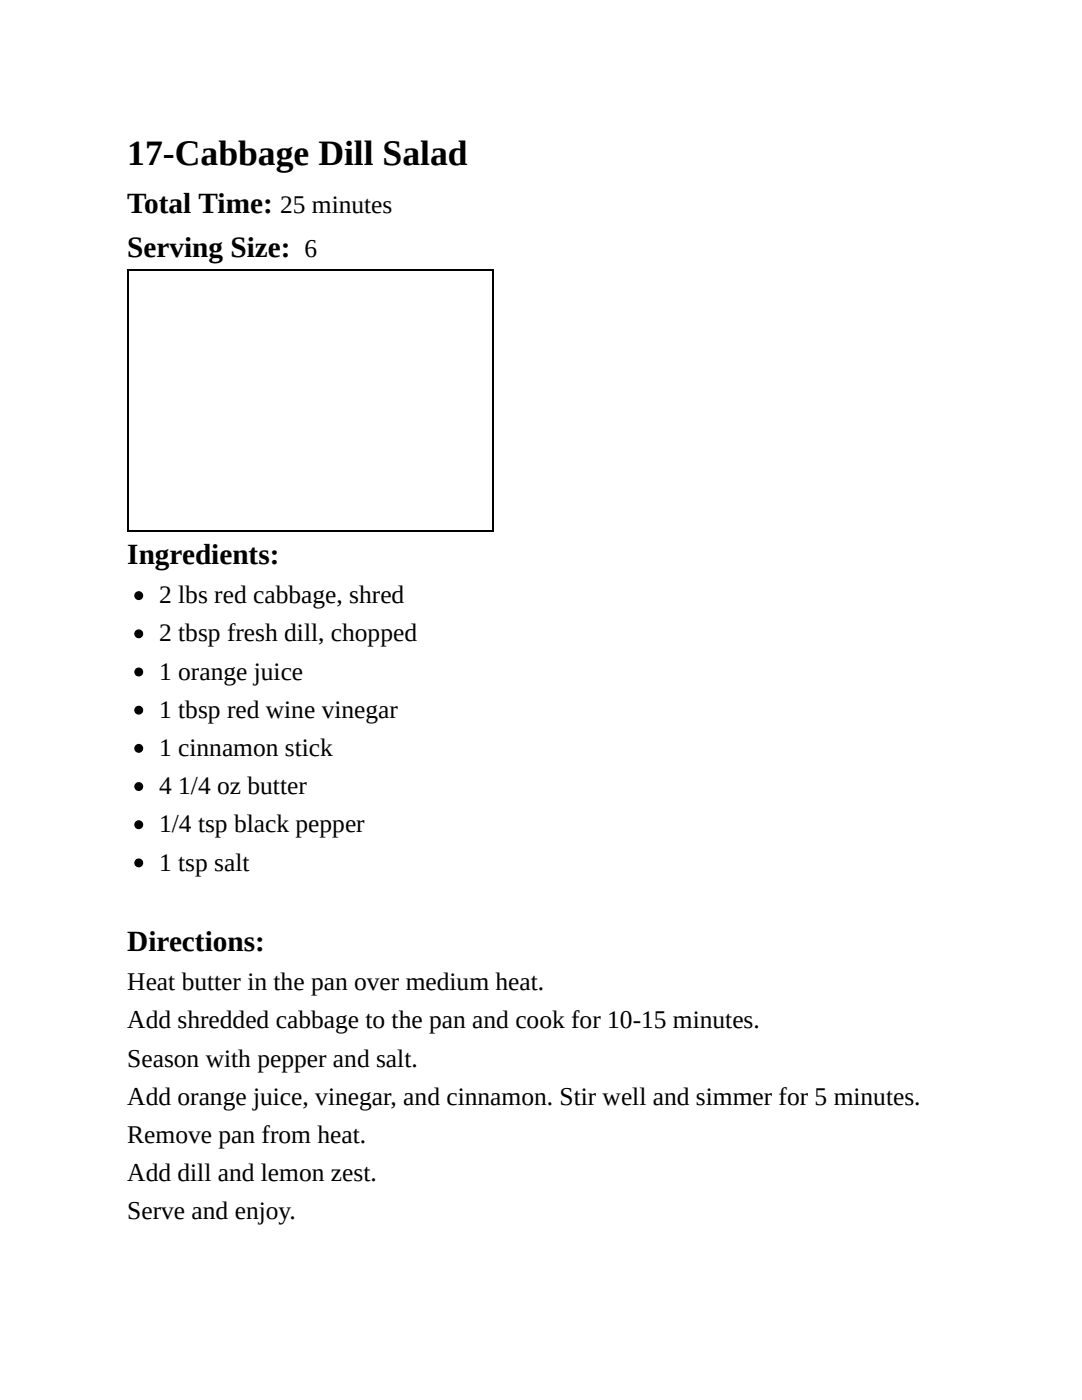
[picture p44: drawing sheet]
<svg xmlns="http://www.w3.org/2000/svg" width="216mm" height="279mm" viewBox="0 0 216 279" stroke-linecap="round" stroke-linejoin="round" font-family="sans-serif">
<defs><g id="words">
<text font-size="7.1" x="25.4" y="33">17-Cabbage Dill Salad</text>
<g font-size="5.8">
<text x="25.4" y="42.4">Total Time:</text>
<text x="25.4" y="51.3">Serving Size:</text>
<text x="25.4" y="112.5">Ingredients:</text>
<text x="25.4" y="189.7">Directions:</text>
</g>
<g font-size="5.1">
<text x="55.9" y="42.4">25 minutes</text>
<text x="60.7" y="51.3">6</text>
<text x="31.7" y="120.4">2 lbs red cabbage, shred</text>
<text x="31.7" y="128">2 tbsp fresh dill, chopped</text>
<text x="31.7" y="135.6">1 orange juice</text>
<text x="31.7" y="143.3">1 tbsp red wine vinegar</text>
<text x="31.7" y="150.9">1 cinnamon stick</text>
<text x="31.7" y="158.5">4</text>
<text x="35.6" y="158.5">1/4 oz butter</text>
<text x="31.7" y="166.1">1/4 tsp black pepper</text>
<text x="31.7" y="173.7">1 tsp salt</text>
<text x="25.4" y="197.6">Heat butter in the pan over medium heat.</text>
<text x="25.4" y="205.2">Add shredded cabbage to the pan and cook for 10-15 minutes.</text>
<text x="25.4" y="212.9">Season with pepper and salt.</text>
<text x="25.4" y="220.5">Add orange juice, vinegar, and cinnamon. Stir well and simmer for 5 minutes.</text>
<text x="25.4" y="228.1">Remove pan from heat.</text>
<text x="25.4" y="235.7">Add dill and lemon zest.</text>
<text x="25.4" y="243.3">Serve and enjoy.</text>
</g>
</g></defs>
<path d="M25.4 54h73.2M25.5 53.8v52.4M98.4 53.8v52.4M25.4 106h73.2" fill="none" stroke="#000" stroke-width=".25"/>
<g fill="#000" stroke="#000" stroke-width=".25">
<circle cx="27.7" cy="118.9" r=".76"/>
<circle cx="27.7" cy="134.1" r=".76"/>
<circle cx="27.7" cy="126.5" r=".76"/>
<circle cx="27.7" cy="141.7" r=".76"/>
<circle cx="27.7" cy="149.4" r=".76"/>
<circle cx="27.7" cy="157" r=".76"/>
<circle cx="27.7" cy="172.2" r=".76"/>
<circle cx="27.7" cy="164.6" r=".76"/>
</g>
<use href="#words"/>
</svg>
